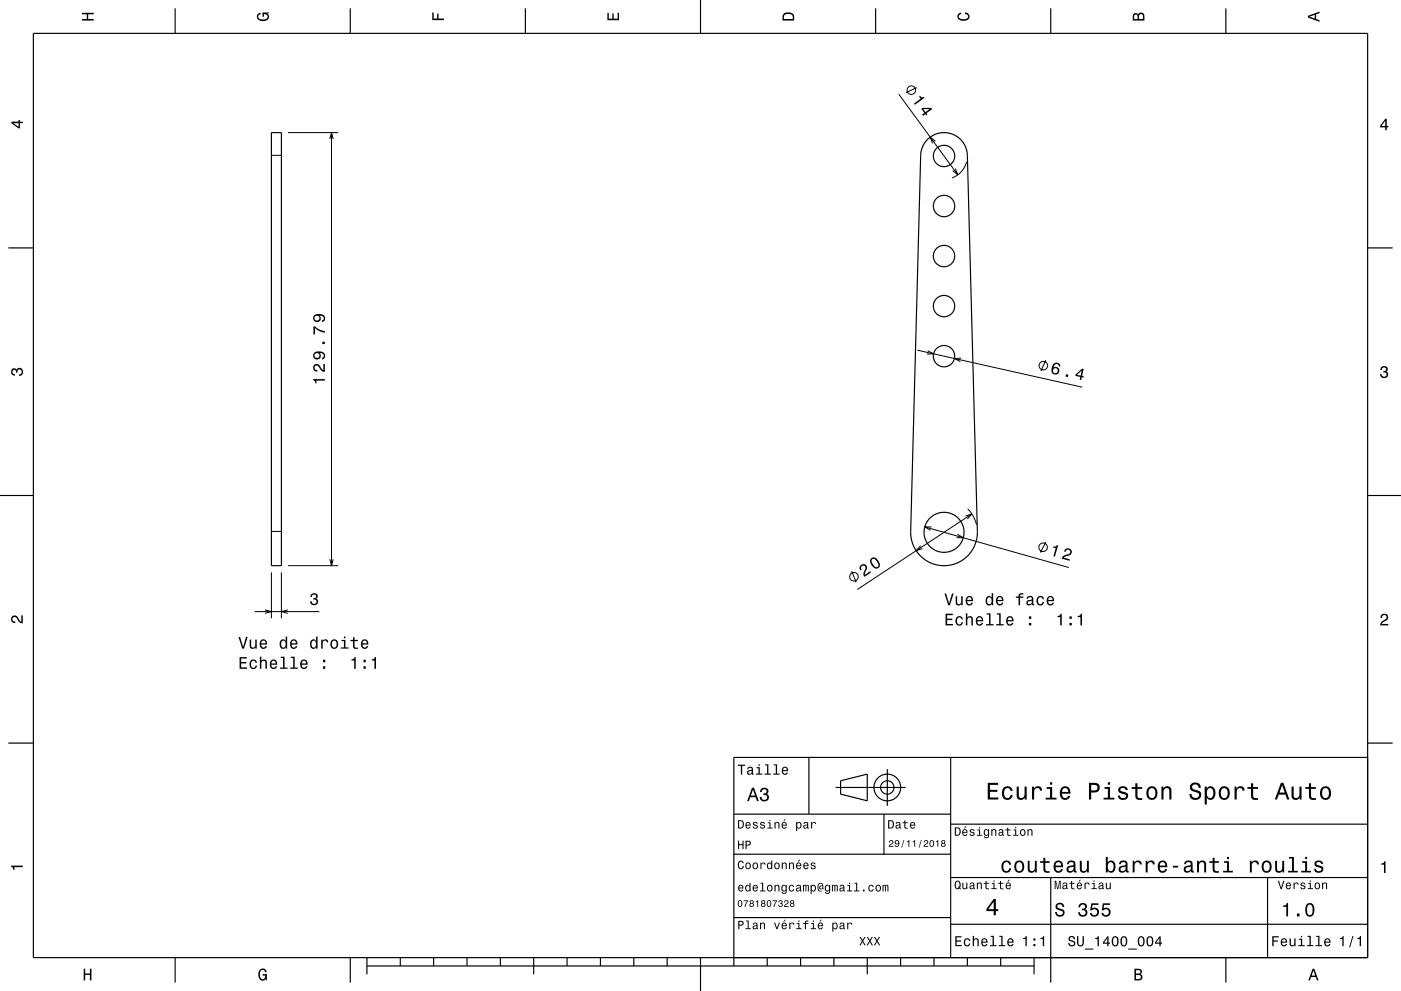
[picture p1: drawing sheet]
<svg xmlns="http://www.w3.org/2000/svg" width="420mm" height="297mm" viewBox="0 0 420 297" stroke-linecap="round" stroke-linejoin="round" font-family="sans-serif">
<g fill="none" stroke="#000" stroke-width=".3">
<path d="M86.4 39.7h15M99.4 39.7v129.8M269.4 28.2l17.7 24.2M274.8 26.3l-3.2 1.5M81.4 46.6h3M98.9 41.7l.5-2 .5 2M280.4 42.3l-1.5-1.2 .7 1.9M286.4 50.5l.7 1.9-1.5-1.3M289.8 48.5a7 7 0 0 1-4.4 4.8M275 104.9l49.4 11.1M278.1 105.1l1.8 .9-2 .1M288.1 107.4h-2l1.8 1"/>
<path d="M313.5 107.9l-1.4 3.3M81.4 159.3h3M277.2 157.9l43.2 12.2M279.2 157.9h-2l1.8 1M289.5 154.7l1.9-.7-1.4 1.5M290.1 152.5l1.7 2.2 1 2.6M291.4 154l-34.4 22.7M81.4 171.5v13.8M84.4 171.5v13.8M86.4 169.5h15M98.9 167.6l.5 1.9 .5-1.9M255.3 171.2l1.4 3.3"/>
<path d="M276 163.5l-1.3 1.5 1.9-.6M287.1 160.1l1.7 1.1-2-.1M313.5 162.4l-1.6 3.2M76.4 183.3h19.3M79.4 182.8l2 .5-2 .5M86.3 182.8l-1.9 .5 1.9 .5"/>
<circle cx="273.2" cy="27" r="1.28"/>
<circle cx="312.8" cy="109.6" r="1.28"/>
<circle cx="256" cy="172.8" r="1.28"/>
<circle cx="312.7" cy="164" r="1.28"/>
</g>
<g fill="none" stroke="#000" stroke-width=".35">
<path d="M10 10h400v277h-400zM52.5 2.5v7.5M105 2.5v7.5M157.5 2.5v7.5M210 0v10M262.5 2.5v7.5M315 2.5v7.5M367.5 2.5v7.5M81.4 39.7h3v129.8h-3zM278.1 41.8a7 7 0 0 1 7.5-1.5 7 7 0 0 1 4.4 6.3l3 113.6-.3 2-.7 1.6-.8 1.5-1.4 1.5-1.3 1.1-1.8 .9-1.9 .6-1.8 .1-2-.2-1.6-.4-1.8-1-1.6-1.2-1.3-1.5-.8-1.6-.6-1.9-.3-1.7 3-113.4a7 7 0 0 1 2.1-4.8zM2.5 74.3h7.5M410 74.3h7.5"/>
<path d="M0 148.5h10M410 148.5h10M2.5 222.7h7.5M242.5 227v17M250.5 236h21M252 234l8-2v8l-8-2zM266 230.5v11M285 227v60M410 222.7h7.5M410 227h-190v62.5M220 244h65M220 256h65"/>
<path d="M265 244v12M285 247h125M220 275h65M285 277h125M285 263h125M315 263v31.5M380 263v24M52.5 287v7.5M105 287v7.5M110 289.5h200M110 287v5M120 287v2.5"/>
<path d="M130 287v2.5M140 287v2.5M150 287v2.5M160 287v5M170 287v2.5M180 287v2.5M190 287v2.5M200 287v2.5M210 287v10M230 287v2.5M240 287v2.5M250 287v2.5"/>
<path d="M260 287v5M270 287v2.5M280 287v2.5M290 287v2.5M300 287v2.5M310 287v5M367.5 287v7.5"/>
<circle cx="283" cy="46.7" r="3.2"/>
<circle cx="283" cy="61.7" r="3.2"/>
<circle cx="283" cy="76.7" r="3.2"/>
<circle cx="283" cy="91.7" r="3.2"/>
<circle cx="283" cy="106.7" r="3.2"/>
<circle cx="283" cy="159.5" r="6"/>
<circle cx="266" cy="236" r="4"/>
<circle cx="266" cy="236" r="2"/>
</g>
<g fill="#000">
<path d="M24.6 3.8h3.5v.5h-1.7v1.4h1.7v.5h-3.5v-.5h1.4v-1.4h-1.4z" fill-rule="evenodd"/>
<path d="M77.3 4.2l.8-.4v.5l-.3 .1a.68 .68 0 0 0-.4 .6 .68 .68 0 0 0 .4 .6 1.68 1.68 0 0 0 2.4-.6 .93 .93 0 0 0-1.1-.8v.8h-.4v-1.3h1.9v.3l-.5 .1 .4 .4a1.19 1.19 0 0 1-.9 1.7 1.9 1.9 0 0 1-2.6-1.3z" fill-rule="evenodd"/>
<path d="M129.6 3.8h.4v1.8h1.1v-1.5h.4v1.5h1.6v.4h-3.5z" fill-rule="evenodd"/>
<path d="M182.1 3.9h.4v1.7h1.1v-1.6h.4v1.6h1.2v-1.8h.4v2.3h-3.5z" fill-rule="evenodd"/>
<path d="M235 4a2.21 2.21 0 0 0-.4 2.2h3.5v-1.2a1.92 1.92 0 0 0-3.1-1zM235.3 4.4l.4-.2a1.45 1.45 0 0 1 2 .8v.7h-2.7l.1-1z" fill-rule="evenodd"/>
<path d="M287.3 4.2l.8-.4v.4l-.3 .1a.66 .66 0 0 0-.4 .6 .66 .66 0 0 0 .4 .6 1.69 1.69 0 0 0 2.5-.5 .9 .9 0 0 0-1-.8v-.5a1.24 1.24 0 0 1 1.4 1.1 1.24 1.24 0 0 1-1.1 1.4 1.93 1.93 0 0 1-2.6-1.2z" fill-rule="evenodd"/>
<path d="M339.8 4.2l-.2 2h3.5v-1.4a.98 .98 0 0 0-.7-1 .98 .98 0 0 0-1.2 .6 .84 .84 0 0 0-1.4-.2zM340.1 4.5l.4-.1 .4 .1 .1 1.2h-1zM341.6 4.4l.4-.2a.58 .58 0 0 1 .7 .7v.8h-1.2z" fill-rule="evenodd"/>
<path d="M392.1 4.7v.6l3.5 1.2v-.4l-1-.4v-1.4l1-.4v-.4zM392.6 5l1.5-.5v1z" fill-rule="evenodd"/>
<path d="M3.4 36.5v.4l2.1 1.6h.5v-1.6h.8v-.4h-.8v-.5h-.4v.5zM4 36.9h1.6v1.1z" fill-rule="evenodd"/>
<path d="M275.5 28.9l.5 .7-2 1.4 .3 .4 2.8-2.1-.2-.2a.77 .77 0 0 1-1.1-.4zM276.2 32.6l.9 1.2-.7 .6 .3 .3 .7-.5 .3 .4 .3-.2-.3-.4 1.7-1.3-.2-.4h-2.6zM276.8 32.7h1.9l-1.3 .9z" fill-rule="evenodd"/>
<path d="M415.3 35.6l-1.6 2.1v.5h1.6v.8h.4v-.8h.5v-.4h-.5v-2.2zM415.3 36.2v1.6h-1.1z" fill-rule="evenodd"/>
<path d="M3.6 110.6a.86 .86 0 0 1 1.4 .2 1.12 1.12 0 0 1 1.5-.4 1.12 1.12 0 0 1 .3 1.6l-.5 .6-.6 .1v-.5a.72 .72 0 0 0 .9-.6 .72 .72 0 0 0-.8-.8 .72 .72 0 0 0-.6 .9h-.4a.62 .62 0 0 0-.4-.8 .62 .62 0 0 0-.8 .5 .62 .62 0 0 0 .5 .7h.4l-.1 .5a1.17 1.17 0 0 1-1-.7 1.17 1.17 0 0 1 .2-1.3z" fill-rule="evenodd"/>
<path d="M93.9 113.6v.4a.77 .77 0 0 1 .6 .9h.4v-.8h2.5v-.5zM94.1 109.4a1.2 1.2 0 0 0-.1 1.3 1.2 1.2 0 0 0 1.1 .7v-.5a.7 .7 0 0 1-.8-.5 .7 .7 0 0 1 .5-.8 .7 .7 0 0 1 .8 .5l.2 .3a1.63 1.63 0 0 0 1.6 1.1v-2.4h-.4v1.9l-.5-.3-.7-1.2a1.11 1.11 0 0 0-1.7-.1zM94.3 105.6a1.17 1.17 0 0 0-.3 1.7 1.17 1.17 0 0 0 1.7 .2 1.17 1.17 0 0 0 .1-1.7 1.03 1.03 0 0 1 1.3 .8l-.2 .5-.4 .2v.4a1.23 1.23 0 0 0 .9-1.5 1.23 1.23 0 0 0-1.4-.9zM94.3 106.5a.75 .75 0 0 1 1.5 0 .75 .75 0 0 1-1.5 0zM96.6 102.4v.7h.8v-.7zM94 97.8v2.4h.4v-1.9a5.2 5.2 0 0 0 3 1.4v-.5a5.3 5.3 0 0 1-3-1.4zM94.3 94.4a1.17 1.17 0 0 0-.3 1.7 1.17 1.17 0 0 0 1.7 .2 1.17 1.17 0 0 0 .1-1.7 1.03 1.03 0 0 1 1.3 .8l-.2 .5-.4 .1v.5a1.23 1.23 0 0 0 .9-1.5 1.23 1.23 0 0 0-1.4-.9zM94.3 95.3a.75 .75 0 0 1 1.5 0 .75 .75 0 0 1-1.5 0z" fill-rule="evenodd"/>
<path d="M315.9 109l-.5 .9a1.42 1.42 0 0 0-.1 1.8 1.42 1.42 0 0 0 1.8 .4 1.15 1.15 0 0 0 .4-1.6 1.15 1.15 0 0 0-1.7-.3 1.02 1.02 0 0 1 1.1-1.1l.4 .2 .1 .5 .5 .1a1.14 1.14 0 0 0-.7-1.1 1.14 1.14 0 0 0-1.3 .2zM315.6 111.1a.75 .75 0 0 1 1.5 0 .75 .75 0 0 1-1.5 0zM319.6 112.1l-.2 .8 .7 .1 .2-.7zM322.5 112.2l-.1 .4 1.5 .4-.2 .8 .4 .1 .2-.8 .5 .1 .1-.4-.5-.1 .5-2.1-.5-.1zM322.9 112.3l1.4-1.3-.3 1.6z" fill-rule="evenodd"/>
<path d="M414.1 110a1.01 1.01 0 0 1 1.5-.2 1.01 1.01 0 0 1 0 1.6 1.12 1.12 0 0 1 .4 1.5 1.12 1.12 0 0 1-1.6 .3l-.6-.5-.1-.6h.5a.72 .72 0 0 0 .7 .9 .72 .72 0 0 0 .7-.8 .72 .72 0 0 0-.9-.6v-.4a.62 .62 0 0 0 .8-.4 .62 .62 0 0 0-.5-.8 .62 .62 0 0 0-.7 .5v.4h-.5z" fill-rule="evenodd"/>
<path d="M257.9 169.6a1.16 1.16 0 0 0 0 1.4l.4-.3a.7 .7 0 0 1 0-1 .7 .7 0 0 1 1 0 .7 .7 0 0 1 0 1l-.1 .3a1.64 1.64 0 0 0-.1 1.9l2-1.3-.2-.4-1.6 1.1 .3-1.2a1.16 1.16 0 0 0 0-1.7 1.16 1.16 0 0 0-1.7 .2zM261.3 167.2a2.01 2.01 0 0 0 1.5 3.2 1.14 1.14 0 0 0 .9-1.6l-.4-.7a1.52 1.52 0 0 0-2-.9zM261.5 167.6l.4-.1a2.37 2.37 0 0 1 1.4 2.1l-.5 .4a2.38 2.38 0 0 1-1.5-2.2z" fill-rule="evenodd"/>
<path d="M283.1 177.9l1.2 3.5h.5l1.1-3.5h-.5l-.9 3-.9-3zM286.5 178.7v1.8a.89 .89 0 0 0 .6 .9 .89 .89 0 0 0 1.1-.4v.4h.4v-2.7h-.4v1.5a.64 .64 0 0 1-.4 .8 .64 .64 0 0 1-.8-.3l-.1-2zM289.8 179a1.45 1.45 0 0 0-.3 1.6 1.45 1.45 0 0 0 1.5 .8l.7-.8h-.5l-.6 .5a.75 .75 0 0 1-.7-.9h1.8a1.16 1.16 0 0 0-.5-1.4 1.16 1.16 0 0 0-1.4 .2zM290.1 179.2l.2-.2a.67 .67 0 0 1 .7 .1 .67 .67 0 0 1 .3 .7h-1.4zM295.8 179a1.49 1.49 0 0 0-.3 1.5 1.49 1.49 0 0 0 1.2 1l.6-.5v.4h.4v-3.6h-.4v1.3a.89 .89 0 0 0-1.5-.1zM296.1 179.3a.62 .62 0 0 1 .7-.3 .62 .62 0 0 1 .4 .6 .91 .91 0 0 1 .1 1 .91 .91 0 0 1-1 .4l-.3-.5zM298.9 179a1.45 1.45 0 0 0-.3 1.6 1.45 1.45 0 0 0 1.5 .8l.7-.8h-.5l-.6 .5a.75 .75 0 0 1-.7-.9h1.8a1.16 1.16 0 0 0-.5-1.4 1.16 1.16 0 0 0-1.4 .2zM299.2 179.2l.2-.2a.67 .67 0 0 1 .7 .1 .67 .67 0 0 1 .3 .7h-1.4zM304.5 178.8v.4h.8v2.2h.5v-2.2h1v-.4h-1v-.4l1-.2v-.4a.96 .96 0 0 0-1 0 .96 .96 0 0 0-.5 1zM308.1 178.8l-.3 .7h.4a.55 .55 0 0 1 .7-.6 .55 .55 0 0 1 .3 .8l-.2 .1a.91 .91 0 0 0-1.3 .5 .91 .91 0 0 0 .8 1.2l.9-.5 .1 .3 .5 .1v-.3l-.2-.1v-1.6a1.02 1.02 0 0 0-.7-.8 1.02 1.02 0 0 0-1 .2zM308.2 180.3l1.1-.3a.77 .77 0 0 1-.2 .9 .77 .77 0 0 1-.9 .1zM311 179a1.45 1.45 0 0 0-.2 1.6 1.45 1.45 0 0 0 1.5 .8l.6-.5 .1-.5h-.4l-.5 .6a1.02 1.02 0 0 1-.9-1 1.02 1.02 0 0 1 .9-1l.4 .6h.5a1.09 1.09 0 0 0-.8-1 1.09 1.09 0 0 0-1.2 .4zM314.1 179a1.45 1.45 0 0 0-.3 1.6 1.45 1.45 0 0 0 1.5 .8l.7-.8h-.5l-.6 .5a.75 .75 0 0 1-.7-.9h1.8a1.16 1.16 0 0 0-.5-1.4 1.16 1.16 0 0 0-1.4 .2zM314.4 179.2l.2-.2a.67 .67 0 0 1 .7 .1 .67 .67 0 0 1 .2 .7h-1.3z" fill-rule="evenodd"/>
<path d="M315.8 163.7l-.1 .4 .8 .2-.7 2.4 .4 .1 1-3.4-.3-.1a.77 .77 0 0 1-1.1 .4zM319.2 164.7l-.2 .6 .4 .1a.7 .7 0 0 1 .8-.7 .7 .7 0 0 1 .6 .7 .7 .7 0 0 1-.7 .7l-.3 .1a1.63 1.63 0 0 0-1.5 1.2l2.3 .7 .1-.5-1.8-.5 1-.5a1.18 1.18 0 0 0 1.4-1.6 1.18 1.18 0 0 0-2.1-.3z" fill-rule="evenodd"/>
<path d="M3.6 184.7a1.22 1.22 0 0 1 2 .8l.8 .8v-1.9h.4v2.4a2.76 2.76 0 0 1-2-1.8 .69 .69 0 0 0-1.1 .5 .69 .69 0 0 0 .9 .8v.4a1.19 1.19 0 0 1-1.2-.6 1.19 1.19 0 0 1 .2-1.4z" fill-rule="evenodd"/>
<path d="M71.5 190.9l1.1 3.5h.5l1.1-3.5h-.4l-.9 3-.9-3zM74.9 191.7v1.8a.89 .89 0 0 0 .6 .9 .89 .89 0 0 0 1-.4v.4h.5v-2.7h-.5v1.5a.65 .65 0 0 1-.4 .8 .65 .65 0 0 1-.8-.3v-2zM78.1 192a1.45 1.45 0 0 0-.2 1.6 1.45 1.45 0 0 0 1.4 .8l.7-.8h-.4l-.6 .5a.76 .76 0 0 1-.7-.9h1.8a1.17 1.17 0 0 0-.5-1.4 1.17 1.17 0 0 0-1.5 .2zM78.5 192.2l.2-.2a.67 .67 0 0 1 .7 .1 .67 .67 0 0 1 .2 .7h-1.3zM84.1 192a1.49 1.49 0 0 0-.3 1.5 1.49 1.49 0 0 0 1.3 1l.5-.5v.4h.5v-3.6h-.4v1.3a.89 .89 0 0 0-1.6-.1zM84.5 192.3a.62 .62 0 0 1 .6-.3 .62 .62 0 0 1 .5 .6 .91 .91 0 0 1 0 1 .91 .91 0 0 1-.9 .4l-.4-.5zM87.2 192a1.45 1.45 0 0 0-.2 1.6 1.45 1.45 0 0 0 1.4 .8l.7-.8h-.4l-.6 .5a.76 .76 0 0 1-.7-.9h1.8a1.16 1.16 0 0 0-.5-1.4 1.16 1.16 0 0 0-1.5 .2zM87.6 192.2l.2-.2a.67 .67 0 0 1 .7 .1 .67 .67 0 0 1 .2 .7h-1.3zM93.2 192a1.49 1.49 0 0 0-.3 1.5 1.49 1.49 0 0 0 1.3 1l.6-.5v.4h.4v-3.6h-.4v1.3a.89 .89 0 0 0-1.6-.1zM93.6 192.3a.62 .62 0 0 1 .6-.3 .62 .62 0 0 1 .5 .6 .91 .91 0 0 1 0 1 .91 .91 0 0 1-.9 .4l-.4-.5zM96.3 191.7v2.7h.4v-1.6a.66 .66 0 0 1 .4-.7 .66 .66 0 0 1 .8 .2l.1 .2h.4a.89 .89 0 0 0-.7-.9 .89 .89 0 0 0-1 .5v-.4zM99.3 192a1.45 1.45 0 0 0-.2 1.7 1.45 1.45 0 0 0 1.6 .7 1.45 1.45 0 0 0 .7-1.8 1.45 1.45 0 0 0-1.7-.9zM99.7 192.3a.67 .67 0 0 1 .7-.3 .67 .67 0 0 1 .5 .6 .93 .93 0 0 1 0 1 .93 .93 0 0 1-1 .4 1.36 1.36 0 0 1-.2-1.7zM102.4 191.8v.4h.7v1.8h-.9v.4h2.3v-.4h-.9v-2.2zM103.1 190.8v.5h.5v-.5zM105.8 191v.8h-.7v.4h.7l.1 1.7a1.05 1.05 0 0 0 1.4 .6v-.4l-.9-.2-.1-.5v-1.2h1v-.4h-1v-.8zM108.5 192a1.46 1.46 0 0 0-.3 1.6 1.46 1.46 0 0 0 1.5 .8l.7-.8h-.5l-.5 .5a.76 .76 0 0 1-.7-.9h1.7a1.17 1.17 0 0 0-.5-1.4 1.17 1.17 0 0 0-1.4 .2zM108.8 192.2l.3-.2a.67 .67 0 0 1 .7 .1 .67 .67 0 0 1 .2 .7h-1.3z" fill-rule="evenodd"/>
<path d="M93.3 178.1a1.01 1.01 0 0 1 1.6-.2 1.01 1.01 0 0 1-.1 1.5 1.12 1.12 0 0 1 .4 1.6 1.12 1.12 0 0 1-1.6 .3l-.6-.6v-.5h.4a.72 .72 0 0 0 .7 .9 .72 .72 0 0 0 .7-.8 .72 .72 0 0 0-.9-.6v-.4a.62 .62 0 0 0 .8-.4 .62 .62 0 0 0-.4-.8 .62 .62 0 0 0-.8 .5v.3h-.5z" fill-rule="evenodd"/>
<path d="M283.5 183.9v3.5h2.2v-.4h-1.8v-1.2h1.6v-.4h-1.6v-1h1.7v-.5zM286.7 185a1.45 1.45 0 0 0-.2 1.7 1.45 1.45 0 0 0 1.5 .8l.6-.6 .1-.4h-.4l-.5 .6a1.02 1.02 0 0 1-.9-1 1.02 1.02 0 0 1 1-1l.3 .5h.5a1.09 1.09 0 0 0-.8-.9 1.09 1.09 0 0 0-1.2 .3zM289.6 183.8v3.6h.4v-1.5a.63 .63 0 0 1 .4-.8 .63 .63 0 0 1 .8 .3v2h.5v-1.7a.88 .88 0 0 0-.6-1 .88 .88 0 0 0-1.1 .4v-1.3zM292.8 185a1.46 1.46 0 0 0-.2 1.7 1.46 1.46 0 0 0 1.4 .8l.7-.8h-.4l-.6 .4a.75 .75 0 0 1-.7-.9h1.8a1.17 1.17 0 0 0-.5-1.4 1.17 1.17 0 0 0-1.5 .2zM293.2 185.2l.2-.1a.67 .67 0 0 1 .7 .1 .67 .67 0 0 1 .2 .6h-1.3zM295.8 183.8v.4h.7v2.9h-.9v.3h2.3v-.3h-.9v-3.3zM298.8 183.8v.4h.7v2.9h-.9v.3h2.3v-.3h-.9v-3.3zM301.9 185a1.46 1.46 0 0 0-.2 1.7 1.46 1.46 0 0 0 1.4 .8l.7-.8h-.4l-.6 .4a.76 .76 0 0 1-.7-.9h1.8a1.17 1.17 0 0 0-.5-1.4 1.17 1.17 0 0 0-1.5 .2zM302.3 185.2l.2-.1a.67 .67 0 0 1 .7 .1 .67 .67 0 0 1 .2 .6h-1.3zM308.5 186.7v.7h.7v-.7zM308.5 184.7v.8h.7v-.8z" fill-rule="evenodd"/>
<path d="M317 184.6v.3h.8v2.5h.5v-3.5h-.4a.77 .77 0 0 1-.9 .7zM320.6 186.7v.7h.7v-.7zM320.6 184.7v.8h.7v-.8zM323.1 184.6v.3h.8v2.5h.5v-3.5h-.4a.77 .77 0 0 1-.9 .7z" fill-rule="evenodd"/>
<path d="M414.2 184.2a1.18 1.18 0 0 1 1.9 .3 1.18 1.18 0 0 1-1 1.7l-.8 .8h1.9v.4h-2.4a2.76 2.76 0 0 1 1.8-2 .69 .69 0 0 0-.5-1.1 .69 .69 0 0 0-.8 .9h-.4z" fill-rule="evenodd"/>
<path d="M71.8 196.9v3.5h2.2v-.4h-1.7v-1.2h1.6v-.4h-1.6v-1h1.7v-.5zM75.1 198a1.45 1.45 0 0 0-.2 1.7 1.45 1.45 0 0 0 1.5 .8l.5-.6 .1-.4h-.4l-.4 .6a1.02 1.02 0 0 1-1-1 1.02 1.02 0 0 1 1-1l.4 .5h.4a1.09 1.09 0 0 0-.7-.9 1.09 1.09 0 0 0-1.2 .3zM77.9 196.8v3.6h.5v-1.5a.64 .64 0 0 1 .3-.8 .64 .64 0 0 1 .8 .3l.1 2h.4v-1.7a.88 .88 0 0 0-.6-1 .88 .88 0 0 0-1 .4v-1.3zM81.2 198a1.45 1.45 0 0 0-.3 1.7 1.45 1.45 0 0 0 1.5 .8l.7-.8h-.5l-.6 .4a.75 .75 0 0 1-.7-.9h1.8a1.16 1.16 0 0 0-.5-1.4 1.16 1.16 0 0 0-1.4 .2zM81.5 198.2l.2-.1a.67 .67 0 0 1 .7 .1 .67 .67 0 0 1 .2 .6h-1.3zM84.2 196.8v.4h.7v2.9h-.9v.3h2.2v-.3h-.9v-3.3zM87.2 196.8v.4h.7v2.9h-.9v.3h2.2v-.3h-.9v-3.3zM90.3 198a1.45 1.45 0 0 0-.3 1.7 1.45 1.45 0 0 0 1.5 .8l.7-.8h-.5l-.6 .4a.75 .75 0 0 1-.7-.9h1.8a1.16 1.16 0 0 0-.5-1.4 1.16 1.16 0 0 0-1.4 .2zM90.6 198.2l.2-.1a.67 .67 0 0 1 .7 .1 .67 .67 0 0 1 .3 .6h-1.4zM96.8 199.7v.7h.7v-.7zM96.8 197.7v.8h.7v-.8z" fill-rule="evenodd"/>
<path d="M105.4 197.6v.3h.8v2.5h.4v-3.5h-.3a.77 .77 0 0 1-.9 .7zM109 199.7v.7h.7v-.7zM109 197.7v.8h.7v-.8zM111.4 197.6v.3h.9v2.5h.4v-3.5h-.3a.77 .77 0 0 1-1 .7z" fill-rule="evenodd"/>
<path d="M221.2 229.2v.3h.9v2.7h.4v-2.7h.9v-.3zM224.3 230l-.3 .5h.4a.47 .47 0 0 1 .5-.4 .47 .47 0 0 1 .4 .6l-.2 .1a.78 .78 0 0 0-1.1 .4 .78 .78 0 0 0 .6 1l.8-.3 .1 .2 .5 .1v-.3l-.3-.1v-1.3a.87 .87 0 0 0-.6-.7 .87 .87 0 0 0-.8 .2zM224.4 231.3l.9-.3v.4a.51 .51 0 0 1-.5 .5 .51 .51 0 0 1-.5-.5zM226.8 229.9v.3h.6v1.6h-.8v.4h2v-.4h-.8v-1.9zM227.4 229.1v.4h.4v-.4zM229.4 229.1v.3h.6v2.4h-.8v.4h1.9v-.4h-.8v-2.7zM232 229.1v.3h.6v2.4h-.8v.4h1.9v-.4h-.7v-2.7zM234.6 230.1a1.24 1.24 0 0 0-.2 1.4 1.24 1.24 0 0 0 1.2 .7l.6-.7h-.3l-.6 .4a.64 .64 0 0 1-.5-.8h1.5v-.2a.96 .96 0 0 0-.5-1 .96 .96 0 0 0-1.2 .2zM234.9 230.3l.7-.2 .3 .7h-1.1z" fill-rule="evenodd"/>
<path d="M296.1 234.6v5h3.2v-.6h-2.5v-1.7h2.2v-.6h-2.2v-1.5h2.4v-.6zM300.8 236.2a2.18 2.18 0 0 0 1.2 3.6 1.51 1.51 0 0 0 1.6-1.6h-.6a.95 .95 0 0 1-.9 1 .95 .95 0 0 1-1-.9 1.6 1.6 0 0 1 .9-2.1 .86 .86 0 0 1 .9 .8h.7a1.56 1.56 0 0 0-1.1-1.3 1.56 1.56 0 0 0-1.7 .5zM304.8 235.8v2.5a1.27 1.27 0 0 0 .9 1.4 1.27 1.27 0 0 0 1.5-.7v.6h.6v-3.8h-.6v2.2a.92 .92 0 0 1-.6 1.1 .92 .92 0 0 1-1.2-.4v-2.9zM309.4 235.8v3.8h.6v-2.2a.95 .95 0 0 1 .5-1.1 .95 .95 0 0 1 1.2 .3l.1 .4h.6a1.28 1.28 0 0 0-1-1.4 1.28 1.28 0 0 0-1.4 .8v-.6zM313.8 235.9v.5h1v2.7h-1.3v.5h3.2v-.5h-1.3v-3.2zM314.8 234.4v.8h.6v-.8zM318.1 236.2a2.2 2.2 0 0 0 1.2 3.6 1.51 1.51 0 0 0 1.5-1.3h-.6l-.3 .5-.5 .2a1.08 1.08 0 0 1-1-1.3h2.5a1.66 1.66 0 0 0-.7-2 1.66 1.66 0 0 0-2.1 .3zM318.6 236.5a.94 .94 0 0 1 1.2-.2 .94 .94 0 0 1 .5 1h-1.9zM326.5 234.6v5h.6v-2.1a1.92 1.92 0 0 0 2.6-1.4 1.33 1.33 0 0 0-1.5-1.5zM327.1 235.2a1.6 1.6 0 0 1 1.8 .5 .86 .86 0 0 1 0 .9 .86 .86 0 0 1-.9 .3h-.9zM331.1 235.9v.5h1v2.7h-1.3v.5h3.3v-.5h-1.3v-3.2zM332.1 234.4v.8h.7v-.8zM335.6 235.9a1.08 1.08 0 0 0-.3 1.2 1.08 1.08 0 0 0 1 .7l1.2 .5a.91 .91 0 0 1-.8 1 .91 .91 0 0 1-1-.9h-.6a1.52 1.52 0 0 0 1.7 1.3 1.52 1.52 0 0 0 1.3-1.7l-.5-.5-1.6-.4a.76 .76 0 0 1 .6-1 .76 .76 0 0 1 .9 .7h.6a1.47 1.47 0 0 0-1-1.2 1.47 1.47 0 0 0-1.5 .3zM340.4 234.7v1.2h-1.1v.5h1.1v2.6a1.49 1.49 0 0 0 2 .7v-.5a.97 .97 0 0 1-1.4-.5v-2.3h1.4v-.5h-1.4v-1.2zM344.1 236.2a2.18 2.18 0 0 0 1.2 3.6 2.12 2.12 0 0 0 1.7-2.1 2.12 2.12 0 0 0-1.7-2.1l-.7 .2zM344.6 236.6a.96 .96 0 0 1 1-.4 .96 .96 0 0 1 .7 .8 1.59 1.59 0 0 1-1 2.2 1.67 1.67 0 0 1-.7-2.6zM348.2 235.8v3.8h.6v-2.2a.91 .91 0 0 1 .6-1.1 .91 .91 0 0 1 1.1 .5v2.8h.7v-2.5a1.27 1.27 0 0 0-.9-1.4 1.27 1.27 0 0 0-1.5 .6v-.5zM357.1 234.9a1.37 1.37 0 0 0-.3 1.5 1.37 1.37 0 0 0 1.3 .9 1.1 1.1 0 0 1 1.3 1.3 1.19 1.19 0 0 1-1.3 .5 1.19 1.19 0 0 1-.9-1.1h-.7a1.73 1.73 0 0 0 2.2 1.8 1.73 1.73 0 0 0 1-2.6l-1.1-.4a1.02 1.02 0 0 1-1.2-.9 .99 .99 0 0 1 1.1-.8 .99 .99 0 0 1 .8 1h.7a1.66 1.66 0 0 0-1-1.6 1.66 1.66 0 0 0-1.9 .4zM361.2 235.8v5.3h.6v-2.1a1.32 1.32 0 0 0 1.4 .7 1.32 1.32 0 0 0 1.1-1.1 2.15 2.15 0 0 0-1.4-3l-.6 .2-.5 .5v-.5zM362.1 236.6a.9 .9 0 0 1 .9-.4 .9 .9 0 0 1 .7 .8 1.61 1.61 0 0 1-.9 2.2 1.69 1.69 0 0 1-.7-2.6zM365.8 236.2a2.18 2.18 0 0 0 1.2 3.6 2.16 2.16 0 0 0 1.8-1.8 2.16 2.16 0 0 0-1.1-2.2h-1.4zM366.3 236.6a.96 .96 0 0 1 1-.4 .96 .96 0 0 1 .7 .8 1.59 1.59 0 0 1-1 2.2 1.67 1.67 0 0 1-.7-2.6zM370.1 235.8v3.8h.6v-2.2a.95 .95 0 0 1 .5-1.1 .95 .95 0 0 1 1.2 .3l.1 .4h.6a1.28 1.28 0 0 0-1-1.4 1.28 1.28 0 0 0-1.4 .8v-.6zM375.1 234.7v1.2h-1.1v.5h1.1v2.6a1.49 1.49 0 0 0 2 .7v-.5a.98 .98 0 0 1-1.4-.5v-2.3h1.4v-.5h-1.4v-1.2zM384 234.6l-1.8 5h.6l.6-1.5h2l.5 1.5h.7l-1.9-5zM384.4 235.3l.7 2.2h-1.5zM387.2 235.8v2.5a1.27 1.27 0 0 0 .9 1.4 1.27 1.27 0 0 0 1.5-.7v.6h.6v-3.8h-.6v2.2a.92 .92 0 0 1-.6 1.1 .92 .92 0 0 1-1.1-.4l-.1-2.9zM392.4 234.7v1.2h-1.1v.5h1.1v2.6a1.49 1.49 0 0 0 2.1 .7v-.5a.97 .97 0 0 1-1.4-.5l-.1-2.3h1.5v-.5h-1.5v-1.2zM396.1 236.2a2.18 2.18 0 0 0 1.3 3.6 2.16 2.16 0 0 0 1.7-1.8 2.16 2.16 0 0 0-1-2.2h-1.4zM396.6 236.6a.96 .96 0 0 1 1-.4 .96 .96 0 0 1 .7 .8 1.59 1.59 0 0 1-.9 2.2 1.67 1.67 0 0 1-.8-2.6z" fill-rule="evenodd"/>
<path d="M3.3 259.4h3.5v.5h-2.5v.8h-.3a.77 .77 0 0 0-.7-.9z" fill-rule="evenodd"/>
<path d="M221.2 252v2.5h.4v-1.2h1v1.2h.3v-2.5h-.3v1h-1v-1zM223.5 252v2.5h.3v-1.1a.8 .8 0 0 0 1.2-.4 .8 .8 0 0 0-.6-1zM223.8 252.3h.5a.43 .43 0 0 1 .5 .4 .43 .43 0 0 1-.6 .4h-.4z" fill-rule="evenodd"/>
<path d="M221.2 245.8v2.5h.9a1.28 1.28 0 0 0 1-1.2 1.28 1.28 0 0 0-1-1.3zM221.6 246.1a.96 .96 0 0 1 1.1 1 .96 .96 0 0 1-1.1 .9zM223.7 246.6a.98 .98 0 0 0-.2 1.3 .98 .98 0 0 0 1.3 .3l.2-.4-.9 .3-.3-.7 1.3-.1a.8 .8 0 0 0-.5-.9 .8 .8 0 0 0-.9 .2zM223.9 246.7l.6-.1 .2 .6h-.9zM225.9 246.5l-.2 .4 .1 .3 1 .4a.43 .43 0 0 1-.4 .5 .43 .43 0 0 1-.4-.4h-.3a.7 .7 0 0 0 .9 .7 .7 .7 0 0 0 .3-1.1l-.8-.3a.38 .38 0 0 1 .3-.5 .38 .38 0 0 1 .4 .4h.3l-.4-.6zM228 246.5l-.1 .4 .1 .3 1 .4a.43 .43 0 0 1-.4 .5 .43 .43 0 0 1-.5-.4h-.3a.7 .7 0 0 0 1 .7 .7 .7 0 0 0 .2-1.1l-.7-.3a.38 .38 0 0 1 .3-.5 .38 .38 0 0 1 .4 .4h.3l-.4-.6zM230.2 246.4v.3h.5v1.3h-.7v.3h1.6v-.3h-.6v-1.6zM230.7 245.7v.4h.3v-.4zM232.2 246.4v1.9h.3v-1.1a.45 .45 0 0 1 .4-.6 .45 .45 0 0 1 .5 .5v1.2h.3v-1.3a.63 .63 0 0 0-.5-.7 .63 .63 0 0 0-.7 .4v-.3zM235.2 245.5l-.4 .6 .8-.6zM234.5 246.6a.98 .98 0 0 0-.2 1.3 .98 .98 0 0 0 1.3 .3l.3-.4-1 .3-.3-.7 1.3-.1a.8 .8 0 0 0-.4-.9 .8 .8 0 0 0-1 .2zM234.8 246.7l.5-.1 .3 .6h-1zM238.7 246.4v2.7h.3v-1.1l.1 .2a.67 .67 0 0 0 .7 .1 .67 .67 0 0 0 .4-.5 .91 .91 0 0 0 0-1.1 .91 .91 0 0 0-1-.3l-.2 .3v-.3zM239.1 246.8l.2-.2a.7 .7 0 0 1 .7 .7 .7 .7 0 0 1-.7 .7l-.3-.3zM241.1 246.5l-.2 .4h.3a.39 .39 0 0 1 .4-.3 .39 .39 0 0 1 .3 .5 .73 .73 0 0 0-.9 .3 .73 .73 0 0 0 .1 .9l.9-.2 .1 .2h.4l-.2-1.4a.73 .73 0 0 0-.5-.6 .73 .73 0 0 0-.7 .2zM241.2 247.6l.8-.3v.3a.42 .42 0 0 1-.4 .5 .42 .42 0 0 1-.5-.5zM243.1 246.4v1.9h.4l.1-1.6 .5-.1 .2 .4h.4a.64 .64 0 0 0-.5-.7 .64 .64 0 0 0-.8 .4v-.3z" fill-rule="evenodd"/>
<path d="M221.4 258.2a1.33 1.33 0 0 0-.2 1.5 1.33 1.33 0 0 0 1.3 .8l.5-1h-.3l-.4 .7a1.04 1.04 0 0 1-.8-.9 1.04 1.04 0 0 1 .6-1.1l.5 .5h.4a.85 .85 0 0 0-.6-.8 .85 .85 0 0 0-1 .3zM223.6 258.7a.98 .98 0 0 0-.1 1.4 .98 .98 0 0 0 1.4 .2 .98 .98 0 0 0 .1-1.4 .98 .98 0 0 0-1.4-.2zM223.9 258.9l.1-.1a.71 .71 0 0 1 .8 .7 .71 .71 0 0 1-.8 .7l-.2-.4zM225.8 258.7a.98 .98 0 0 0-.1 1.4 .98 .98 0 0 0 1.3 .2 .98 .98 0 0 0 .2-1.4 .98 .98 0 0 0-1.4-.2zM226 258.9l.2-.1a.71 .71 0 0 1 .7 .7 .71 .71 0 0 1-.7 .7l-.3-.4zM228 258.5v2h.3l.1-1.6 .5-.1 .3 .3h.3a.64 .64 0 0 0-.5-.6 .64 .64 0 0 0-.7 .4v-.4zM230.1 258.7l-.2 .4a.91 .91 0 0 0 .1 1 .91 .91 0 0 0 1 .3l.2-.2v.3h.3v-2.6h-.3v.9l-.6-.3zM230.4 258.9l.1-.1a.7 .7 0 0 1 .7 .7 .7 .7 0 0 1-.7 .7l-.2-.4zM232.3 258.7a.98 .98 0 0 0-.1 1.4 .98 .98 0 0 0 1.3 .2 .98 .98 0 0 0 .2-1.4 .98 .98 0 0 0-1.4-.2zM232.5 258.9l.2-.1a.71 .71 0 0 1 .7 .7 .71 .71 0 0 1-.7 .7l-.3-.4zM234.4 258.5v2h.3v-1.1a.45 .45 0 0 1 .3-.7 .45 .45 0 0 1 .5 .6v1.2h.4v-1.3a.63 .63 0 0 0-.5-.7 .63 .63 0 0 0-.7 .3v-.3zM236.5 258.5v2h.3v-1.1a.45 .45 0 0 1 .4-.7 .45 .45 0 0 1 .5 .6v1.2h.3v-1.3a.64 .64 0 0 0-.4-.7 .64 .64 0 0 0-.8 .3v-.3zM239.5 257.7l-.3 .6 .7-.6zM238.9 258.7a.98 .98 0 0 0-.3 1.4 .98 .98 0 0 0 1.3 .3l.3-.5-.9 .3-.3-.6 1.2-.2a.8 .8 0 0 0-.4-.8 .8 .8 0 0 0-.9 .1zM239.1 258.9l.5-.1 .3 .5h-.9zM241 258.7a.98 .98 0 0 0-.2 1.3 .98 .98 0 0 0 1.3 .4l.3-.5-1 .3-.3-.6 1.3-.2a.8 .8 0 0 0-.4-.8 .8 .8 0 0 0-1 .1zM241.3 258.9l.5-.1 .3 .5h-1zM243.2 258.6l-.2 .4 .2 .4 1 .4a.43 .43 0 0 1-.4 .5 .43 .43 0 0 1-.5-.4h-.3a.7 .7 0 0 0 1 .7 .7 .7 0 0 0 .2-1.2l-.8-.2a.38 .38 0 0 1 .3-.5 .38 .38 0 0 1 .5 .3h.3l-.4-.5z" fill-rule="evenodd"/>
<path d="M225.4 236.1l-1.4 4h.5l.4-1.2h1.6l.5 1.2h.5l-1.5-4zM225.7 236.7l.7 1.7h-1.3zM228.2 236.4l-.4 1h.6a.71 .71 0 0 1 .3-.9 .71 .71 0 0 1 .9 .3 .71 .71 0 0 1-.2 1h-.5v.4a.82 .82 0 0 1 1 .5 .82 .82 0 0 1-.5 1.1 .82 .82 0 0 1-1.1-.6v-.4h-.5a1.34 1.34 0 0 0 1.7 1.4 1.34 1.34 0 0 0 .7-2.1l-.3-.1a1.11 1.11 0 0 0 .3-1.6 1.11 1.11 0 0 0-1.6-.2z" fill-rule="evenodd"/>
<path d="M266.7 251.9l-.2 .6h.3a.43 .43 0 0 1 .4-.5 .43 .43 0 0 1 .5 .5 .43 .43 0 0 1-.6 .4l-.5 .3-.1 .6h1.4v-.3l-1.1-.1a1.07 1.07 0 0 0 .9-1.5l-.5-.1zM268.4 252a.66 .66 0 0 0 0 .9 .66 .66 0 0 0 .9 0l-.2 .7-.9-.3a.75 .75 0 0 0 1 .4 .75 .75 0 0 0 .4-1 .75 .75 0 0 0-.3-.8 .75 .75 0 0 0-.9 .1zM268.5 252.4a.42 .42 0 0 1 .8 0 .42 .42 0 0 1-.8 0zM270.9 251.7l-.7 2.3h.2l.7-2.3zM271.9 252.1v.3h.4v1.4h.3v-2zM273.6 252.1v.3h.5v1.4h.2v-2zM276.1 251.7l-.7 2.3h.2l.7-2.3zM277.1 251.9l-.2 .6h.3a.43 .43 0 0 1 .4-.5 .43 .43 0 0 1 .5 .5 .43 .43 0 0 1-.6 .4l-.4 .3-.2 .6h1.4v-.3l-1.1-.1a1.07 1.07 0 0 0 .9-1.5l-.5-.1zM278.8 252l-.2 .8a.81 .81 0 0 0 .7 1 1.02 1.02 0 0 0 .8-1.1 1.02 1.02 0 0 0-1.1-.9zM279.1 252.1a.81 .81 0 0 1 .7 .7 .81 .81 0 0 1-.5 .8l-.4-.5zM280.6 252.1v.3h.4v1.4h.3v-2zM282.4 251.9l-.2 .5 .2 .3a.62 .62 0 0 0-.1 .9 .62 .62 0 0 0 1 0 .62 .62 0 0 0-.1-.9 .57 .57 0 0 0 0-.9 .57 .57 0 0 0-.8 .1zM282.4 253.2a.41 .41 0 0 1 .8 0 .41 .41 0 0 1-.8 0zM282.5 252.3a.34 .34 0 0 1 .6 0 .34 .34 0 0 1-.6 0z" fill-rule="evenodd"/>
<path d="M266.2 245.8v2.5h.9a1.28 1.28 0 0 0 1-1.2 1.28 1.28 0 0 0-1-1.3zM266.6 246.1a.96 .96 0 0 1 1.1 1 .96 .96 0 0 1-1.1 .9zM268.7 246.5l-.2 .4h.3a.39 .39 0 0 1 .5-.3 .39 .39 0 0 1 .3 .5 .73 .73 0 0 0-1 .3 .73 .73 0 0 0 .2 .9l.9-.2v.2h.4l-.2-1.4a.73 .73 0 0 0-.4-.6 .73 .73 0 0 0-.8 .2zM268.8 247.6l.8-.3v.3a.42 .42 0 0 1-.4 .5 .42 .42 0 0 1-.4-.5zM271.1 245.9v.5h-.5v.3h.5v1.3a.74 .74 0 0 0 1 .4v-.3l-.6-.1-.1-.4v-.9h.7v-.3h-.7v-.5zM273 246.6a.98 .98 0 0 0-.2 1.3 .98 .98 0 0 0 1.3 .3l.3-.4-1 .3-.3-.7 1.3-.1a.8 .8 0 0 0-.4-.9 .8 .8 0 0 0-1 .2zM273.3 246.7l.5-.1 .3 .6h-1z" fill-rule="evenodd"/>
<path d="M286.2 248v2.5h.9a1.28 1.28 0 0 0 1-1.3 1.28 1.28 0 0 0-1-1.2zM286.6 248.3a.96 .96 0 0 1 1.1 .9 .96 .96 0 0 1-1.1 1zM289.4 247.7l-.4 .6 .7-.6zM288.7 248.7a.98 .98 0 0 0-.2 1.3 .98 .98 0 0 0 1.3 .4l.2-.5-.9 .3-.3-.6 1.3-.2a.8 .8 0 0 0-.5-.8 .8 .8 0 0 0-.9 .1zM288.9 248.9l.6-.1 .2 .5h-.9zM290.9 248.6l-.2 .4 .1 .4 1 .4a.43 .43 0 0 1-.4 .5 .43 .43 0 0 1-.4-.4h-.3a.7 .7 0 0 0 .9 .7 .7 .7 0 0 0 .3-1.2l-.8-.2a.38 .38 0 0 1 .3-.5 .38 .38 0 0 1 .4 .4l.3-.1-.4-.5zM293 248.6v.3h.5v1.3h-.7v.3h1.7v-.3h-.7v-1.6zM293.5 247.9v.3h.3v-.3zM295.1 248.7l-.2 .4a.91 .91 0 0 0 .1 1 .91 .91 0 0 0 1 .3l.2-.2a.52 .52 0 0 1-.2 .7 .52 .52 0 0 1-.7-.3h-.3a.78 .78 0 0 0 .9 .6 .78 .78 0 0 0 .6-.8v-1.9h-.3v.3l-.6-.3zM295.4 248.9l.1-.1a.7 .7 0 0 1 .7 .7 .7 .7 0 0 1-.7 .7l-.2-.4zM297.2 248.5v2h.3v-1.4l.5-.3 .3 .2 .1 1.5h.3v-1.3a.63 .63 0 0 0-.5-.7 .63 .63 0 0 0-.7 .3v-.3zM299.6 248.6l-.2 .5h.3a.39 .39 0 0 1 .4-.4 .39 .39 0 0 1 .3 .6 .73 .73 0 0 0-.9 .2 .73 .73 0 0 0 .1 1l.9-.3 .1 .2 .4 .1-.2-1.4a.73 .73 0 0 0-1.2-.5zM299.7 249.7l.8-.2v.3a.42 .42 0 0 1-.4 .5 .42 .42 0 0 1-.5-.5zM301.9 248v.6h-.5v.3h.5l.1 1.3a.75 .75 0 0 0 1 .3v-.3l-.7-.1v-.3v-.9h.7v-.3h-.7v-.6zM303.8 248.6v.3h.5v1.3h-.6v.3h1.6v-.3h-.6v-1.6zM304.3 247.9v.3h.4v-.3zM306 248.7a.98 .98 0 0 0-.2 1.4 .98 .98 0 0 0 1.4 .2 .98 .98 0 0 0 .2-1.4 .98 .98 0 0 0-1.4-.2zM306.2 248.9l.2-.1a.71 .71 0 0 1 .7 .7 .71 .71 0 0 1-.7 .7l-.3-.4zM308 248.5v2h.3l.1-1.4 .5-.3 .3 .2v1.5h.3v-1.3a.63 .63 0 0 0-.4-.7 .63 .63 0 0 0-.8 .3v-.3z" fill-rule="evenodd"/>
<path d="M300.6 258.4a1.96 1.96 0 0 0 1.1 3.2 1.36 1.36 0 0 0 1.4-1.4h-.5a.86 .86 0 0 1-.9 .9 .86 .86 0 0 1-.9-.8 1.44 1.44 0 0 1 .9-1.9 .77 .77 0 0 1 .8 .7h.6a1.41 1.41 0 0 0-1-1.2 1.41 1.41 0 0 0-1.5 .5zM304.5 258.4a1.96 1.96 0 0 0 1.1 3.2 1.91 1.91 0 0 0 1.5-1.9 1.91 1.91 0 0 0-1.5-1.8zM304.9 258.7a.86 .86 0 0 1 .9-.3 .86 .86 0 0 1 .6 .7 1.43 1.43 0 0 1-.8 2 1.51 1.51 0 0 1-.7-2.4zM308.1 258v2.3a1.14 1.14 0 0 0 .8 1.2 1.14 1.14 0 0 0 1.4-.6v.6h.5v-3.5h-.6v2a.83 .83 0 0 1-.5 1 .83 .83 0 0 1-1-.4v-2.6zM312.8 257.1v1h-1v.5h1v2.3a1.35 1.35 0 0 0 1.9 .7v-.5a.87 .87 0 0 1-1.3-.5v-2h1.3v-.5h-1.3v-1zM316.2 258.4a1.98 1.98 0 0 0 1.1 3.2 1.36 1.36 0 0 0 1.4-1.1h-.6l-.3 .4-.5 .2a.97 .97 0 0 1-.9-1.2h2.3a1.5 1.5 0 0 0-.6-1.8 1.5 1.5 0 0 0-1.9 .3zM316.7 258.6a.85 .85 0 0 1 1-.1 .85 .85 0 0 1 .4 .9h-1.7zM320.2 258.2l-.3 .8h.5a.71 .71 0 0 1 .8-.7 .71 .71 0 0 1 .5 1l-.2 .1a1.26 1.26 0 0 0-1.5 .4 1.26 1.26 0 0 0 0 1.5 1.36 1.36 0 0 0 1.9-.3l.1 .4 .8 .1v-.5h-.4v-2.1a1.31 1.31 0 0 0-2.2-.7zM320.4 260.1l1.4-.4a.99 .99 0 0 1-.2 1.1 .99 .99 0 0 1-1.2 .1zM323.7 258v2.3a1.14 1.14 0 0 0 .8 1.2 1.14 1.14 0 0 0 1.4-.6v.6h.5v-3.5h-.5v2a.83 .83 0 0 1-.5 1 .83 .83 0 0 1-1.1-.4v-2.6zM331.5 256.8v4.7h.6v-.6a1.19 1.19 0 0 0 1.3 .7 1.19 1.19 0 0 0 .9-1.1 1.93 1.93 0 0 0-1.2-2.6l-.6 .1-.4 .5v-1.7zM332.3 258.7a.81 .81 0 0 1 .9-.3 .81 .81 0 0 1 .6 .7 1.45 1.45 0 0 1-.8 2 1.52 1.52 0 0 1-.7-2.4zM335.8 258.2l-.3 .8h.5a.71 .71 0 0 1 .9-.7 .71 .71 0 0 1 .4 1l-.2 .1a1.26 1.26 0 0 0-1.5 .4 1.26 1.26 0 0 0 0 1.5 1.36 1.36 0 0 0 1.9-.3l.1 .4 .8 .1v-.5h-.3l-.1-2.1a1.31 1.31 0 0 0-2.2-.7zM336 260.1l1.4-.4a.99 .99 0 0 1-.2 1.1 .99 .99 0 0 1-1.2 .1zM339.6 258v3.5h.5v-2a.85 .85 0 0 1 .5-1 .85 .85 0 0 1 1.1 .3v.3h.6a1.15 1.15 0 0 0-.9-1.2 1.15 1.15 0 0 0-1.3 .7v-.6zM343.5 258v3.5h.5v-2a.85 .85 0 0 1 .5-1 .85 .85 0 0 1 1.1 .3v.3h.6a1.15 1.15 0 0 0-.9-1.2 1.15 1.15 0 0 0-1.3 .7v-.6zM347.5 258.4a1.98 1.98 0 0 0 1 3.2 1.36 1.36 0 0 0 1.4-1.1h-.6l-.3 .4-.4 .2a.97 .97 0 0 1-.9-1.2h2.2a1.5 1.5 0 0 0-.6-1.8 1.5 1.5 0 0 0-1.8 .3zM347.9 258.6a.85 .85 0 0 1 1-.1 .85 .85 0 0 1 .4 .9h-1.6zM351.6 259.5v.5h1.6v-.5zM355.3 258.2l-.3 .8h.5a.71 .71 0 0 1 .9-.7 .71 .71 0 0 1 .5 1l-.3 .1a1.26 1.26 0 0 0-1.5 .4 1.26 1.26 0 0 0 0 1.5 1.36 1.36 0 0 0 1.9-.3l.2 .4 .7 .1v-.5h-.3l-.1-2.1a1.31 1.31 0 0 0-2.2-.7zM355.6 260.1l1.4-.4a.99 .99 0 0 1-.3 1.1 .99 .99 0 0 1-1.1 .1zM358.9 258v3.5h.5v-2a.82 .82 0 0 1 .5-1 .82 .82 0 0 1 1.1 .4v2.6h.6v-2.3a1.14 1.14 0 0 0-.8-1.3 1.14 1.14 0 0 0-1.4 .6v-.5zM363.5 257.1v1h-1v.5h1l.1 2.3a1.34 1.34 0 0 0 1.8 .7v-.5a.88 .88 0 0 1-1.3-.5v-2h1.3v-.5h-1.3v-1zM367 258.1v.5h.8v2.4h-1.1v.5h2.9v-.5h-1.2v-2.9zM367.8 256.8v.7h.6v-.7zM374.7 258v3.5h.6v-2a.85 .85 0 0 1 .4-1 .85 .85 0 0 1 1.1 .3v.3h.6a1.15 1.15 0 0 0-.9-1.2 1.15 1.15 0 0 0-1.3 .7v-.6zM378.6 258.4a1.96 1.96 0 0 0 1.1 3.2 1.91 1.91 0 0 0 1.5-1.9 1.91 1.91 0 0 0-1.5-1.8zM379 258.7a.86 .86 0 0 1 1-.3 .86 .86 0 0 1 .6 .7 1.43 1.43 0 0 1-.9 2 1.51 1.51 0 0 1-.7-2.4zM382.3 258v2.3a1.14 1.14 0 0 0 .8 1.2 1.14 1.14 0 0 0 1.3-.6v.6h.6v-3.5h-.6v2a.83 .83 0 0 1-.5 1 .83 .83 0 0 1-1-.4l-.1-2.6zM386.4 256.8v.5h.9v3.7h-1.1v.5h2.9v-.5h-1.2v-4.2zM390.4 258.1v.5h.9v2.4h-1.2v.5h2.9v-.5h-1.2v-2.9zM391.3 256.8v.7h.6v-.7zM394.4 258.2a.97 .97 0 0 0-.3 1 .97 .97 0 0 0 .9 .7l1 .3a.78 .78 0 0 1-.6 1 .78 .78 0 0 1-.9-.8h-.5a1.37 1.37 0 0 0 1.5 1.2 1.37 1.37 0 0 0 1.2-1.6l-.6-.4-1.4-.4a.69 .69 0 0 1 .6-.9 .69 .69 0 0 1 .8 .6h.5a1.4 1.4 0 0 0-2.2-.7z" fill-rule="evenodd"/>
<path d="M221.4 270l-.2 .3a.91 .91 0 0 0 0 1.1 .91 .91 0 0 0 1 .4 1.05 1.05 0 0 0 .4-1.2 1.05 1.05 0 0 0-1-.8zM221.7 270.1a.81 .81 0 0 1 .7 .7 .81 .81 0 0 1-.5 .8l-.4-.5zM222.9 269.8v.3h1.1l-.7 1.2-.1 .5h.3l.8-2zM224.9 269.9l-.2 .5 .3 .3a.62 .62 0 0 0-.1 .9 .62 .62 0 0 0 .9 0 .62 .62 0 0 0-.1-.9 .58 .58 0 0 0 .1-.9 .58 .58 0 0 0-.9 .1zM224.9 271.2a.41 .41 0 0 1 .8 0 .41 .41 0 0 1-.8 0zM225 270.3a.35 .35 0 0 1 .7 0 .35 .35 0 0 1-.7 0zM226.6 270.1v.3h.4v1.4h.3v-2zM228.4 269.9l-.2 .5 .2 .3a.62 .62 0 0 0-.1 .9 .62 .62 0 0 0 1 0 .62 .62 0 0 0-.1-.9 .57 .57 0 0 0 0-.9 .57 .57 0 0 0-.8 .1zM228.4 271.2a.41 .41 0 0 1 .8 0 .41 .41 0 0 1-.8 0zM228.5 270.3a.34 .34 0 0 1 .6 0 .34 .34 0 0 1-.6 0zM230 270l-.2 .8a.81 .81 0 0 0 .7 1 1.02 1.02 0 0 0 .8-1.1 1.02 1.02 0 0 0-1.1-.9zM230.3 270.1a.81 .81 0 0 1 .7 .7 .81 .81 0 0 1-.5 .8l-.4-.5zM231.6 269.8v.3h1.1l-.7 1.2-.1 .5h.3l.8-2zM233.5 269.9l-.2 .5h.3a.35 .35 0 0 1 .2-.4 .35 .35 0 0 1 .4 .1 .35 .35 0 0 1-.1 .5h-.3v.2a.42 .42 0 0 1 .6 .4 .42 .42 0 0 1-.5 .5 .42 .42 0 0 1-.4-.6h-.2a.66 .66 0 0 0 .9 .7 .66 .66 0 0 0 .2-1.1 .58 .58 0 0 0 0-.9 .58 .58 0 0 0-.9 .1zM235.3 269.9l-.2 .6h.3a.43 .43 0 0 1 .4-.5 .43 .43 0 0 1 .4 .5 .43 .43 0 0 1-.5 .4l-.5 .3-.2 .6h1.4v-.3l-1-.1a1.07 1.07 0 0 0 .8-1.5l-.4-.1zM237 269.9l-.1 .5 .2 .3a.62 .62 0 0 0-.1 .9 .62 .62 0 0 0 .9 0 .62 .62 0 0 0-.1-.9 .58 .58 0 0 0 .1-.9 .58 .58 0 0 0-.9 .1zM237.1 271.2a.41 .41 0 0 1 .8 0 .41 .41 0 0 1-.8 0zM237.1 270.3a.35 .35 0 0 1 .7 0 .35 .35 0 0 1-.7 0z" fill-rule="evenodd"/>
<path d="M221.3 276v2.5h.4v-1.1a.8 .8 0 0 0 1.2-.4 .8 .8 0 0 0-.7-1zM221.7 276.3h.4a.43 .43 0 0 1 .5 .4 .43 .43 0 0 1-.5 .4h-.4zM223.6 275.9v.3h.5v2h-.6v.3h1.6v-.3h-.6v-2.3zM225.9 276.6l-.2 .5h.3a.39 .39 0 0 1 .5-.4 .39 .39 0 0 1 .2 .6 .73 .73 0 0 0-.9 .2 .73 .73 0 0 0 .1 1l.9-.3 .1 .2 .4 .1-.2-1.4a.73 .73 0 0 0-1.2-.5zM226 277.7l.8-.2v.3a.42 .42 0 0 1-.4 .5 .42 .42 0 0 1-.5-.5zM227.8 276.5v2h.4v-1.4l.5-.3 .3 .2v1.5h.3v-1.3a.63 .63 0 0 0-.4-.7 .63 .63 0 0 0-.8 .3v-.3zM232 276.5l.8 2h.3l.7-2h-.3l-.6 1.6-.5-1.6zM235.2 275.7l-.4 .6 .8-.6zM234.5 276.7a.98 .98 0 0 0-.2 1.3 .98 .98 0 0 0 1.3 .4l.3-.5-1 .3-.3-.6 1.3-.2a.8 .8 0 0 0-.4-.8 .8 .8 0 0 0-1 .1zM234.8 276.9l.5-.1 .3 .5h-1zM236.6 276.5v2h.4l.1-1.6 .5-.1 .2 .3h.3a.64 .64 0 0 0-.4-.6 .64 .64 0 0 0-.8 .4v-.4zM238.8 276.6v.3h.5v1.3h-.6v.3h1.6v-.3h-.6v-1.6zM239.3 275.9v.3h.4v-.3zM240.7 276.6v.3h.6v1.6h.3v-1.6h.7v-.3h-.7v-.3l.7-.1v-.3h-.6l-.4 .3v.4zM243.2 276.6v.3h.5v1.3h-.7v.3h1.6v-.3h-.6v-1.6zM243.7 275.9v.3h.3v-.3zM246.1 275.7l-.4 .6 .7-.6zM245.4 276.7a.98 .98 0 0 0-.2 1.3 .98 .98 0 0 0 1.2 .4l.3-.5-.9 .3-.3-.6 1.2-.2a.8 .8 0 0 0-.4-.8 .8 .8 0 0 0-.9 .1zM245.6 276.9l.5-.1 .3 .5h-.9zM249.5 276.5v2.7h.3v-1l.1 .1a.67 .67 0 0 0 .7 .2 .67 .67 0 0 0 .5-.6 .91 .91 0 0 0 0-1 .91 .91 0 0 0-1-.3l-.3 .2v-.3zM250 276.9l.1-.1a.7 .7 0 0 1 .7 .7 .7 .7 0 0 1-.7 .7l-.2-.4zM251.9 276.6l-.2 .5h.3a.39 .39 0 0 1 .5-.4 .39 .39 0 0 1 .3 .6 .73 .73 0 0 0-1 .2 .73 .73 0 0 0 .2 1l.8-.3 .1 .2 .4 .1-.2-1.4a.73 .73 0 0 0-1.2-.5zM252 277.7l.8-.2v.3a.42 .42 0 0 1-.4 .5 .42 .42 0 0 1-.4-.5zM254 276.5v2h.3l.1-1.6 .6-.1 .2 .3h.3a.64 .64 0 0 0-.5-.6 .64 .64 0 0 0-.7 .4v-.4z" fill-rule="evenodd"/>
<path d="M221.5 265.4a.98 .98 0 0 0-.2 1.3 .98 .98 0 0 0 1.3 .3l.3-.4-1 .3-.3-.6 1.3-.2a.8 .8 0 0 0-.4-.9 .8 .8 0 0 0-1 .2zM221.8 265.6l.5-.1 .3 .5h-1zM223.6 265.4l-.2 .3a.91 .91 0 0 0 .1 1.1 .91 .91 0 0 0 1 .3l.2-.2v.3h.3v-2.6h-.3v.9l-.6-.4zM223.8 265.6l.2-.1a.7 .7 0 0 1 .7 .7 .7 .7 0 0 1-.7 .7l-.3-.4zM225.8 265.4a.98 .98 0 0 0-.2 1.3 .98 .98 0 0 0 1.3 .3l.3-.4-1 .3-.2-.6 1.2-.2a.8 .8 0 0 0-.4-.9 .8 .8 0 0 0-1 .2zM226.1 265.6l.5-.1 .3 .5h-.9zM228 264.6v.2h.5v2.1h-.7v.3h1.6v-.3h-.6v-2.3zM230.1 265.4a.98 .98 0 0 0-.1 1.4 .98 .98 0 0 0 1.4 .2 .98 .98 0 0 0 .1-1.4 .98 .98 0 0 0-1.4-.2zM230.4 265.6l.1-.1a.71 .71 0 0 1 .8 .7 .71 .71 0 0 1-.8 .7l-.2-.4zM232.2 265.2v2h.3v-1.4l.5-.4 .3 .3 .1 1.5h.3v-1.3a.63 .63 0 0 0-.5-.7 .63 .63 0 0 0-.7 .3v-.3zM234.4 265.4l-.1 .3a.91 .91 0 0 0 0 1.1 .91 .91 0 0 0 1 .3l.3-.2a.52 .52 0 0 1-.3 .7 .52 .52 0 0 1-.7-.3h-.3a.78 .78 0 0 0 .9 .6 .78 .78 0 0 0 .7-.8v-1.9h-.3v.3l-.6-.4zM234.7 265.6l.1-.1a.7 .7 0 0 1 .7 .7 .7 .7 0 0 1-.7 .7l-.2-.4zM236.7 265.4a.98 .98 0 0 0-.2 1.4 .98 .98 0 0 0 1.3 .2l.3-.5h-.3l-.3 .4a.69 .69 0 0 1-.7-.8 .69 .69 0 0 1 .8-.6l.2 .4h.3a.78 .78 0 0 0-.6-.7 .78 .78 0 0 0-.8 .2zM238.9 265.3l-.2 .5h.3a.39 .39 0 0 1 .5-.4 .39 .39 0 0 1 .2 .6 .73 .73 0 0 0-.9 .2 .73 .73 0 0 0 .2 1l.8-.3 .1 .2 .4 .1-.2-1.5a.72 .72 0 0 0-.5-.6 .72 .72 0 0 0-.7 .2zM239 266.4l.8-.2v.3a.42 .42 0 0 1-.4 .4 .42 .42 0 0 1-.4-.4zM240.7 265.2v2h.3v-1.5l.3-.3 .2 1.8h.2l.1-1.5 .2-.3 .2 1.8h.3l-.2-2-.6 .2-.3-.3-.4 .3v-.2zM243 265.2v2.7h.3v-1l.1 .1a.67 .67 0 0 0 .7 .2 .67 .67 0 0 0 .5-.6 .91 .91 0 0 0 0-1 .91 .91 0 0 0-1-.4l-.3 .3v-.3zM243.5 265.6l.1-.1a.7 .7 0 0 1 .7 .7 .7 .7 0 0 1-.7 .7l-.2-.4zM245.5 264.8a1.87 1.87 0 0 0 .1 2.3l.7 .1v-.3a.61 .61 0 0 1-.9-.5v-1l.3-.5h.5l.3 .3a.76 .76 0 0 0-.8 .4 .76 .76 0 0 0 .2 .9l.7-.2v.2h.4l-.1-.2a1.22 1.22 0 0 0-1.3-1.6zM245.9 265.7l.6-.2-.1 .7-.5 .1zM247.5 265.4l-.2 .3a.91 .91 0 0 0 0 1.1 .91 .91 0 0 0 1 .3l.3-.2a.52 .52 0 0 1-.3 .7 .52 .52 0 0 1-.7-.3h-.3a.78 .78 0 0 0 .9 .6 .78 .78 0 0 0 .7-.8v-1.9h-.3v.3l-.6-.4zM247.7 265.6l.2-.1a.7 .7 0 0 1 .7 .7 .7 .7 0 0 1-.7 .7l-.3-.4zM249.4 265.2v2h.3v-1.5l.3-.3 .1 1.8h.3v-1.5l.3-.3 .2 1.8h.3l-.2-2-.6 .2-.4-.3-.3 .3v-.2zM251.9 265.3l-.2 .5h.3a.39 .39 0 0 1 .5-.4 .39 .39 0 0 1 .3 .6 .73 .73 0 0 0-1 .2 .73 .73 0 0 0 .2 1l.8-.3 .1 .2 .4 .1-.2-1.5a.72 .72 0 0 0-.5-.6 .72 .72 0 0 0-.7 .2zM252 266.4l.8-.2v.3a.42 .42 0 0 1-.4 .4 .42 .42 0 0 1-.4-.4zM254 265.3v.2h.5v1.4h-.6v.3h1.6v-.3h-.7v-1.6zM254.5 264.6v.3h.3v-.3zM256.2 264.6v.2h.5v2.1h-.7v.3h1.6v-.3h-.6v-2.3zM258.7 266.6v.6h.5v-.6zM260.5 265.4a.98 .98 0 0 0-.1 1.4 .98 .98 0 0 0 1.3 .2l.2-.5h-.3l-.3 .4a.69 .69 0 0 1-.7-.8 .69 .69 0 0 1 .9-.6l.1 .4h.3a.78 .78 0 0 0-.5-.7 .78 .78 0 0 0-.9 .2zM262.7 265.4a.98 .98 0 0 0-.2 1.4 .98 .98 0 0 0 1.4 .2 .98 .98 0 0 0 .2-1.4 .98 .98 0 0 0-1.4-.2zM262.9 265.6l.2-.1a.71 .71 0 0 1 .7 .7 .71 .71 0 0 1-.7 .7l-.3-.4zM264.6 265.2v2h.3v-1.5l.2-.3 .2 1.8h.3v-1.5l.3-.3 .1 1.8h.3l-.2-2-.5 .2-.4-.3-.3 .3v-.2z" fill-rule="evenodd"/>
<path d="M286.4 264.2a1.34 1.34 0 0 0-.2 1.5 1.34 1.34 0 0 0 1.2 .8l.2-.2 .3 .3 .2-.2-.3-.3a1.26 1.26 0 0 0 .2-1.4 1.26 1.26 0 0 0-1.3-.7zM286.8 264.3l.3-.1a1.21 1.21 0 0 1 .5 1.6l-.3-.2-.2 .2 .3 .3-.1 .1a1.09 1.09 0 0 1-.9-.8 1.09 1.09 0 0 1 .4-1.1zM288.5 264.5v1.3a.63 .63 0 0 0 .4 .7 .63 .63 0 0 0 .8-.3v.3h.3v-2h-.3l-.1 1.4-.4 .3-.4-.2v-1.5zM290.9 264.6l-.2 .5h.3a.39 .39 0 0 1 .5-.4 .39 .39 0 0 1 .2 .6 .73 .73 0 0 0-.9 .2 .73 .73 0 0 0 .1 1l.9-.3 .1 .2 .4 .1-.2-1.5a.73 .73 0 0 0-1.2-.4zM291 265.7l.8-.2v.3a.42 .42 0 0 1-.4 .5 .42 .42 0 0 1-.5-.5zM292.8 264.5v2h.4v-1.1a.45 .45 0 0 1 .3-.7 .45 .45 0 0 1 .5 .6v1.2h.3v-1.3a.63 .63 0 0 0-.4-.7 .63 .63 0 0 0-.8 .3v-.3zM295.4 264v.6h-.5v.3h.5l.1 1.3a.75 .75 0 0 0 1 .3v-.3l-.7-.1v-.3v-.9h.7v-.3h-.7v-.6zM297.3 264.6v.3h.5v1.3h-.6v.3h1.6v-.3h-.6v-1.6zM297.8 263.9v.3h.4v-.3zM299.8 264v.6h-.6v.3h.6v1.3a.75 .75 0 0 0 1 .3v-.3l-.6-.1-.1-.3v-.9h.7v-.3h-.7v-.6zM302.4 263.7l-.4 .6 .7-.6zM301.7 264.7a.98 .98 0 0 0-.2 1.3 .98 .98 0 0 0 1.3 .4l.2-.5-.9 .3-.3-.6 1.3-.2a.8 .8 0 0 0-.4-.8 .8 .8 0 0 0-1 .1zM301.9 264.9l.6-.1 .2 .5h-.9z" fill-rule="evenodd"/>
<path d="M297.9 269.4l-2.2 3v.7h2.2v1.2h.6v-1.2h.8v-.6h-.8v-3.1zM297.9 270.2v2.3h-1.6z" fill-rule="evenodd"/>
<path d="M316.2 264v2.5h.3v-2.3l.4 2.3h.3l.5-2.3v2.3h.3v-2.5h-.5l-.4 2.2-.5-2.2zM318.7 264.6l-.2 .5h.3a.39 .39 0 0 1 .5-.4 .39 .39 0 0 1 .3 .6 .73 .73 0 0 0-1 .2 .73 .73 0 0 0 .2 1l.9-.3v.2l.4 .1-.2-1.5a.72 .72 0 0 0-.4-.5 .72 .72 0 0 0-.8 .1zM318.8 265.7l.8-.2v.3a.42 .42 0 0 1-.4 .5 .42 .42 0 0 1-.4-.5zM321.1 264v.6h-.5v.3h.5v1.3a.75 .75 0 0 0 1 .3v-.3l-.6-.1-.1-.3v-.9h.7v-.3h-.7v-.6zM323.7 263.7l-.4 .6 .8-.6zM323 264.7a.98 .98 0 0 0-.2 1.3 .98 .98 0 0 0 1.3 .4l.3-.5-1 .3-.3-.6 1.3-.2a.8 .8 0 0 0-.4-.8 .8 .8 0 0 0-1 .1zM323.3 264.9l.5-.1 .3 .5h-1zM325.1 264.5v2h.3l.2-1.6 .5-.1 .2 .3h.3a.64 .64 0 0 0-.4-.6 .64 .64 0 0 0-.8 .4v-.4zM327.3 264.6v.3h.5v1.3h-.6v.3h1.6v-.3h-.6v-1.6zM327.8 263.9v.3h.4v-.3zM329.6 264.6l-.2 .5h.3a.39 .39 0 0 1 .4-.4 .39 .39 0 0 1 .3 .6 .73 .73 0 0 0-.9 .2 .73 .73 0 0 0 .1 1l.9-.3 .1 .2 .4 .1-.2-1.5a.72 .72 0 0 0-.5-.5 .72 .72 0 0 0-.7 .1zM329.7 265.7l.8-.2v.3a.42 .42 0 0 1-.4 .5 .42 .42 0 0 1-.5-.5zM331.5 264.5v1.3a.63 .63 0 0 0 .4 .7 .63 .63 0 0 0 .8-.3v.3h.3v-2h-.3v1.4l-.5 .3-.4-.2v-1.5z" fill-rule="evenodd"/>
<path d="M316.8 270.9a1.1 1.1 0 0 0-.3 1.2 1.1 1.1 0 0 0 1 .7 .88 .88 0 0 1 1.1 1 .96 .96 0 0 1-1.1 .4 .96 .96 0 0 1-.7-.9h-.5a1.38 1.38 0 0 0 1.7 1.5 1.38 1.38 0 0 0 .8-2.1l-.9-.3a.81 .81 0 0 1-.9-.8 .8 .8 0 0 1 .8-.6 .8 .8 0 0 1 .7 .8h.6a1.33 1.33 0 0 0-.9-1.2 1.33 1.33 0 0 0-1.4 .3zM323.7 271l-.4 .9h.5a.71 .71 0 0 1 .4-.8 .71 .71 0 0 1 .9 .3 .71 .71 0 0 1-.2 .9h-.6v.5a.82 .82 0 0 1 1.1 .5 .82 .82 0 0 1-.6 1 .82 .82 0 0 1-1-.5v-.4h-.6a1.34 1.34 0 0 0 1.8 1.3 1.34 1.34 0 0 0 .6-2l-.2-.2a1.11 1.11 0 0 0 .2-1.6 1.11 1.11 0 0 0-1.5-.2zM327.1 270.7l-.3 2.1h.5a.91 .91 0 0 1 1.4-.2 .91 .91 0 0 1-.1 1.4 .91 .91 0 0 1-1.3-.4h-.6a1.38 1.38 0 0 0 1.7 1.2 1.38 1.38 0 0 0 1-1.9 1.38 1.38 0 0 0-2-.6l.1-1.1h1.8v-.5zM330.6 270.7l-.3 2.1h.5a.91 .91 0 0 1 1.4-.2 .91 .91 0 0 1-.1 1.4 .91 .91 0 0 1-1.4-.4h-.5a1.38 1.38 0 0 0 1.7 1.2 1.38 1.38 0 0 0 .9-1.9 1.38 1.38 0 0 0-2-.6l.2-1.1h1.8v-.5z" fill-rule="evenodd"/>
<path d="M383.1 264l.8 2.5h.4l.8-2.5h-.4l-.6 2.1-.7-2.1zM385.7 264.7a.98 .98 0 0 0-.2 1.3 .98 .98 0 0 0 1.3 .4l.2-.5-.9 .3-.3-.6 1.3-.2a.8 .8 0 0 0-.5-.8 .8 .8 0 0 0-.9 .1zM385.9 264.9l.6-.1 .2 .5h-.9zM387.8 264.5v2h.3l.1-1.6 .6-.1 .2 .3h.3a.64 .64 0 0 0-.5-.6 .64 .64 0 0 0-.7 .4v-.4zM390 264.6l-.1 .4 .1 .4 1 .4a.43 .43 0 0 1-.4 .5 .43 .43 0 0 1-.5-.4h-.3a.71 .71 0 0 0 1 .7 .71 .71 0 0 0 .2-1.2l-.7-.2a.38 .38 0 0 1 .3-.5 .38 .38 0 0 1 .4 .3h.3l-.4-.5zM392.2 264.6v.3h.5v1.3h-.7v.3h1.6v-.3h-.6v-1.6zM392.7 263.9v.3h.3v-.3zM394.3 264.7a.98 .98 0 0 0-.1 1.4 .98 .98 0 0 0 1.3 .2 .98 .98 0 0 0 .2-1.4 .98 .98 0 0 0-1.4-.2zM394.5 264.9l.2-.1a.71 .71 0 0 1 .7 .7 .71 .71 0 0 1-.7 .7l-.3-.4zM396.3 264.5v2h.4v-1.1a.45 .45 0 0 1 .3-.7 .45 .45 0 0 1 .5 .6v1.2h.4v-1.3a.63 .63 0 0 0-.5-.7 .63 .63 0 0 0-.7 .3v-.3z" fill-rule="evenodd"/>
<path d="M384.7 271.4v.4h.9v2.8h.6v-4h-.4a.88 .88 0 0 1-1.1 .8zM388.8 273.8v.8h.8v-.8zM391.6 271.1a3.1 3.1 0 0 0 .5 3.5 1.3 1.3 0 0 0 1.9-1 2.64 2.64 0 0 0-.7-2.9h-1.2zM392.3 271.2h.8a2.7 2.7 0 0 1 0 3h-.8a2.7 2.7 0 0 1 0-3z" fill-rule="evenodd"/>
<path d="M414.1 258.8a.77 .77 0 0 0 .9-.7h.4v3.5h-.5v-2.5h-.8z" fill-rule="evenodd"/>
<path d="M25.1 290.3h.4v1.5h1.5v-1.5h.4v3.5h-.4v-1.6h-1.5v1.6h-.4z" fill-rule="evenodd"/>
<path d="M77.8 290.7a1.19 1.19 0 0 1 1.3-.4 1.19 1.19 0 0 1 .9 1.1h-.5l-.1-.3a.69 .69 0 0 0-.6-.5 .69 .69 0 0 0-.7 .4 1.69 1.69 0 0 0 .6 2.5 .93 .93 0 0 0 .8-1.1h-.8v-.5h1.3v1.9h-.2l-.1-.4-.4 .4a1.19 1.19 0 0 1-1.8-.9v-1.6z" fill-rule="evenodd"/>
<path d="M257.7 280.8l.7 1.2-.8 1.3h.4l.6-1 .6 1h.3l-.7-1.3 .7-1.2h-.4l-.5 .9-.6-.9zM259.8 280.8l.8 1.2-.8 1.3h.4l.5-1 .6 1h.4l-.8-1.3 .8-1.2h-.4l-.5 .9-.6-.9zM262 280.8l.7 1.2-.7 1.3h.3l.6-1 .6 1h.4l-.8-1.3 .7-1.2h-.3l-.6 .9-.5-.9z" fill-rule="evenodd"/>
<path d="M286.4 280.6v3h1.9v-.4h-1.5v-1h1.3v-.4h-1.3v-.9h1.5v-.3zM289.2 281.5a1.24 1.24 0 0 0-.2 1.4 1.24 1.24 0 0 0 1.3 .7l.6-.9h-.4l-.4 .6a.87 .87 0 0 1-.8-.9 .87 .87 0 0 1 .9-.9l.3 .5h.4a.94 .94 0 0 0-.7-.8 .94 .94 0 0 0-1 .3zM291.6 280.5v3.1h.4v-1.7l.6-.4 .4 .4v1.7h.4v-1.6a.76 .76 0 0 0-.5-.8 .76 .76 0 0 0-.9 .4v-1.1zM294.4 281.5a1.25 1.25 0 0 0-.2 1.4 1.25 1.25 0 0 0 1.2 .7l.6-.7h-.3l-.6 .4a.65 .65 0 0 1-.6-.8h1.6v-.2a.96 .96 0 0 0-.5-1 .96 .96 0 0 0-1.2 .2zM294.7 281.7l.6-.2 .4 .7h-1.2zM297 280.5v.3h.6v2.5h-.8v.3h1.9v-.3h-.7v-2.8zM299.6 280.5v.3h.6v2.5h-.8v.3h1.9v-.3h-.7v-2.8zM302.2 281.5a1.25 1.25 0 0 0-.2 1.4 1.25 1.25 0 0 0 1.2 .7l.6-.7h-.3l-.6 .4a.65 .65 0 0 1-.5-.8h1.5v-.2a.96 .96 0 0 0-.5-1 .96 .96 0 0 0-1.2 .2zM302.5 281.7l.7-.2 .3 .7h-1.1z" fill-rule="evenodd"/>
<path d="M306.7 281.1v.3h.7v2.2h.4v-3zM309.8 282.9v.7h.6v-.7zM309.8 281.2v.7h.6v-.7zM311.9 281.1v.3h.7v2.2h.4v-3z" fill-rule="evenodd"/>
<path d="M320.6 280.7a.93 .93 0 0 0-.2 1.2 .93 .93 0 0 0 1.1 .4 .55 .55 0 0 1 .4 .8 .55 .55 0 0 1-.9 .1l-.4-.6h-.4a1.04 1.04 0 0 0 1.3 1.1 1.04 1.04 0 0 0 .6-1.6l-1-.3a.53 .53 0 0 1-.1-.9 .53 .53 0 0 1 .8 .3l.1 .3h.4a1.02 1.02 0 0 0-.6-1 1.02 1.02 0 0 0-1.1 .2zM322.9 280.6v1.8a1.05 1.05 0 0 0 1 1.3 1.05 1.05 0 0 0 1-1.3v-1.8h-.4v1.9a.66 .66 0 0 1-.6 .8 .66 .66 0 0 1-.6-.8v-1.9zM325.2 284.3v.3h2.6v-.3zM328.3 281.1v.3h.7v2.2h.4v-3zM331.9 280.6l-1.3 1.8v.4h1.3v.8h.4v-.8h.5v-.3h-.5v-1.9zM331.9 281.1v1.4h-.9zM333.5 280.9a1.73 1.73 0 0 0 .8 2.8 1.75 1.75 0 0 0 .8-2.8 .95 .95 0 0 0-1.6 0zM334 281l.3-.1a1.46 1.46 0 0 1 0 2.4l-.3-.1-.3-.6v-1zM336.1 280.9a1.73 1.73 0 0 0 .8 2.8 1.74 1.74 0 0 0 .8-2.8 .95 .95 0 0 0-1.6 0zM336.6 281l.3-.1a1.46 1.46 0 0 1 0 2.4l-.3-.1-.3-.6v-1zM338.2 284.3v.3h2.6v-.3zM341.3 280.9a1.73 1.73 0 0 0 .8 2.8 1.75 1.75 0 0 0 .8-2.8 .95 .95 0 0 0-1.6 0zM341.8 281l.3-.1a1.46 1.46 0 0 1 0 2.4l-.3-.1-.3-.6v-1zM343.9 280.9a1.73 1.73 0 0 0 .8 2.8 1.74 1.74 0 0 0 .8-2.8 .95 .95 0 0 0-1.6 0zM344.4 281l.3-.1a1.46 1.46 0 0 1 0 2.4l-.3-.1-.3-.6v-1zM347.6 280.6l-1.4 1.8v.4h1.4v.8h.4v-.8h.4v-.3h-.4v-1.9zM347.6 281.1v1.4h-1z" fill-rule="evenodd"/>
<path d="M340.1 290.3v3.5h1.3a.98 .98 0 0 0 1.1-.7 .98 .98 0 0 0-.6-1.2 .86 .86 0 0 0 .4-1 .86 .86 0 0 0-1-.6zM340.6 290.8h.7a.53 .53 0 0 1 .6 .5 .53 .53 0 0 1-.7 .5h-.6zM340.6 292.2h.7a.61 .61 0 0 1 .7 .6 .61 .61 0 0 1-.7 .6h-.7z" fill-rule="evenodd"/>
<path d="M381.4 280.6v3h.4v-1.4h1.3v-.4h-1.3v-.9h1.6v-.3zM384.2 281.5a1.25 1.25 0 0 0-.2 1.4 1.25 1.25 0 0 0 1.2 .7l.6-.7h-.4l-.5 .4a.65 .65 0 0 1-.6-.8h1.6v-.2a.96 .96 0 0 0-.5-1 .96 .96 0 0 0-1.2 .2zM384.5 281.7l.6-.2 .4 .7h-1.2zM386.6 281.2v1.6a.76 .76 0 0 0 .5 .8 .76 .76 0 0 0 .9-.4v.4h.4v-2.4h-.4v1.7l-.6 .4-.4-.3v-1.8zM389.4 281.3v.4h.6v1.6h-.8v.3h2v-.3h-.8v-2zM390 280.5v.4h.4v-.4zM392 280.5v.3h.6v2.5h-.8v.3h1.9v-.3h-.7v-2.8zM394.6 280.5v.3h.6v2.5h-.8v.3h1.9v-.3h-.7v-2.8zM397.2 281.5a1.25 1.25 0 0 0-.2 1.4 1.25 1.25 0 0 0 1.2 .7l.6-.7h-.3l-.5 .4a.65 .65 0 0 1-.6-.8h1.5v-.2a.96 .96 0 0 0-.5-1 .96 .96 0 0 0-1.2 .2zM397.5 281.7l.7-.2 .3 .7h-1.1z" fill-rule="evenodd"/>
<path d="M393.5 290.3l-1.3 3.5h.5l.3-1h1.4l.4 1h.5l-1.3-3.5zM393.7 290.8l.6 1.6h-1.1z" fill-rule="evenodd"/>
<path d="M401.7 281.1v.3h.7v2.2h.4v-3zM405.5 280.5l-1.1 3.5h.3l1.1-3.5zM406.9 281.1v.3h.7v2.2h.4v-3z" fill-rule="evenodd"/>
</g>
</svg>
